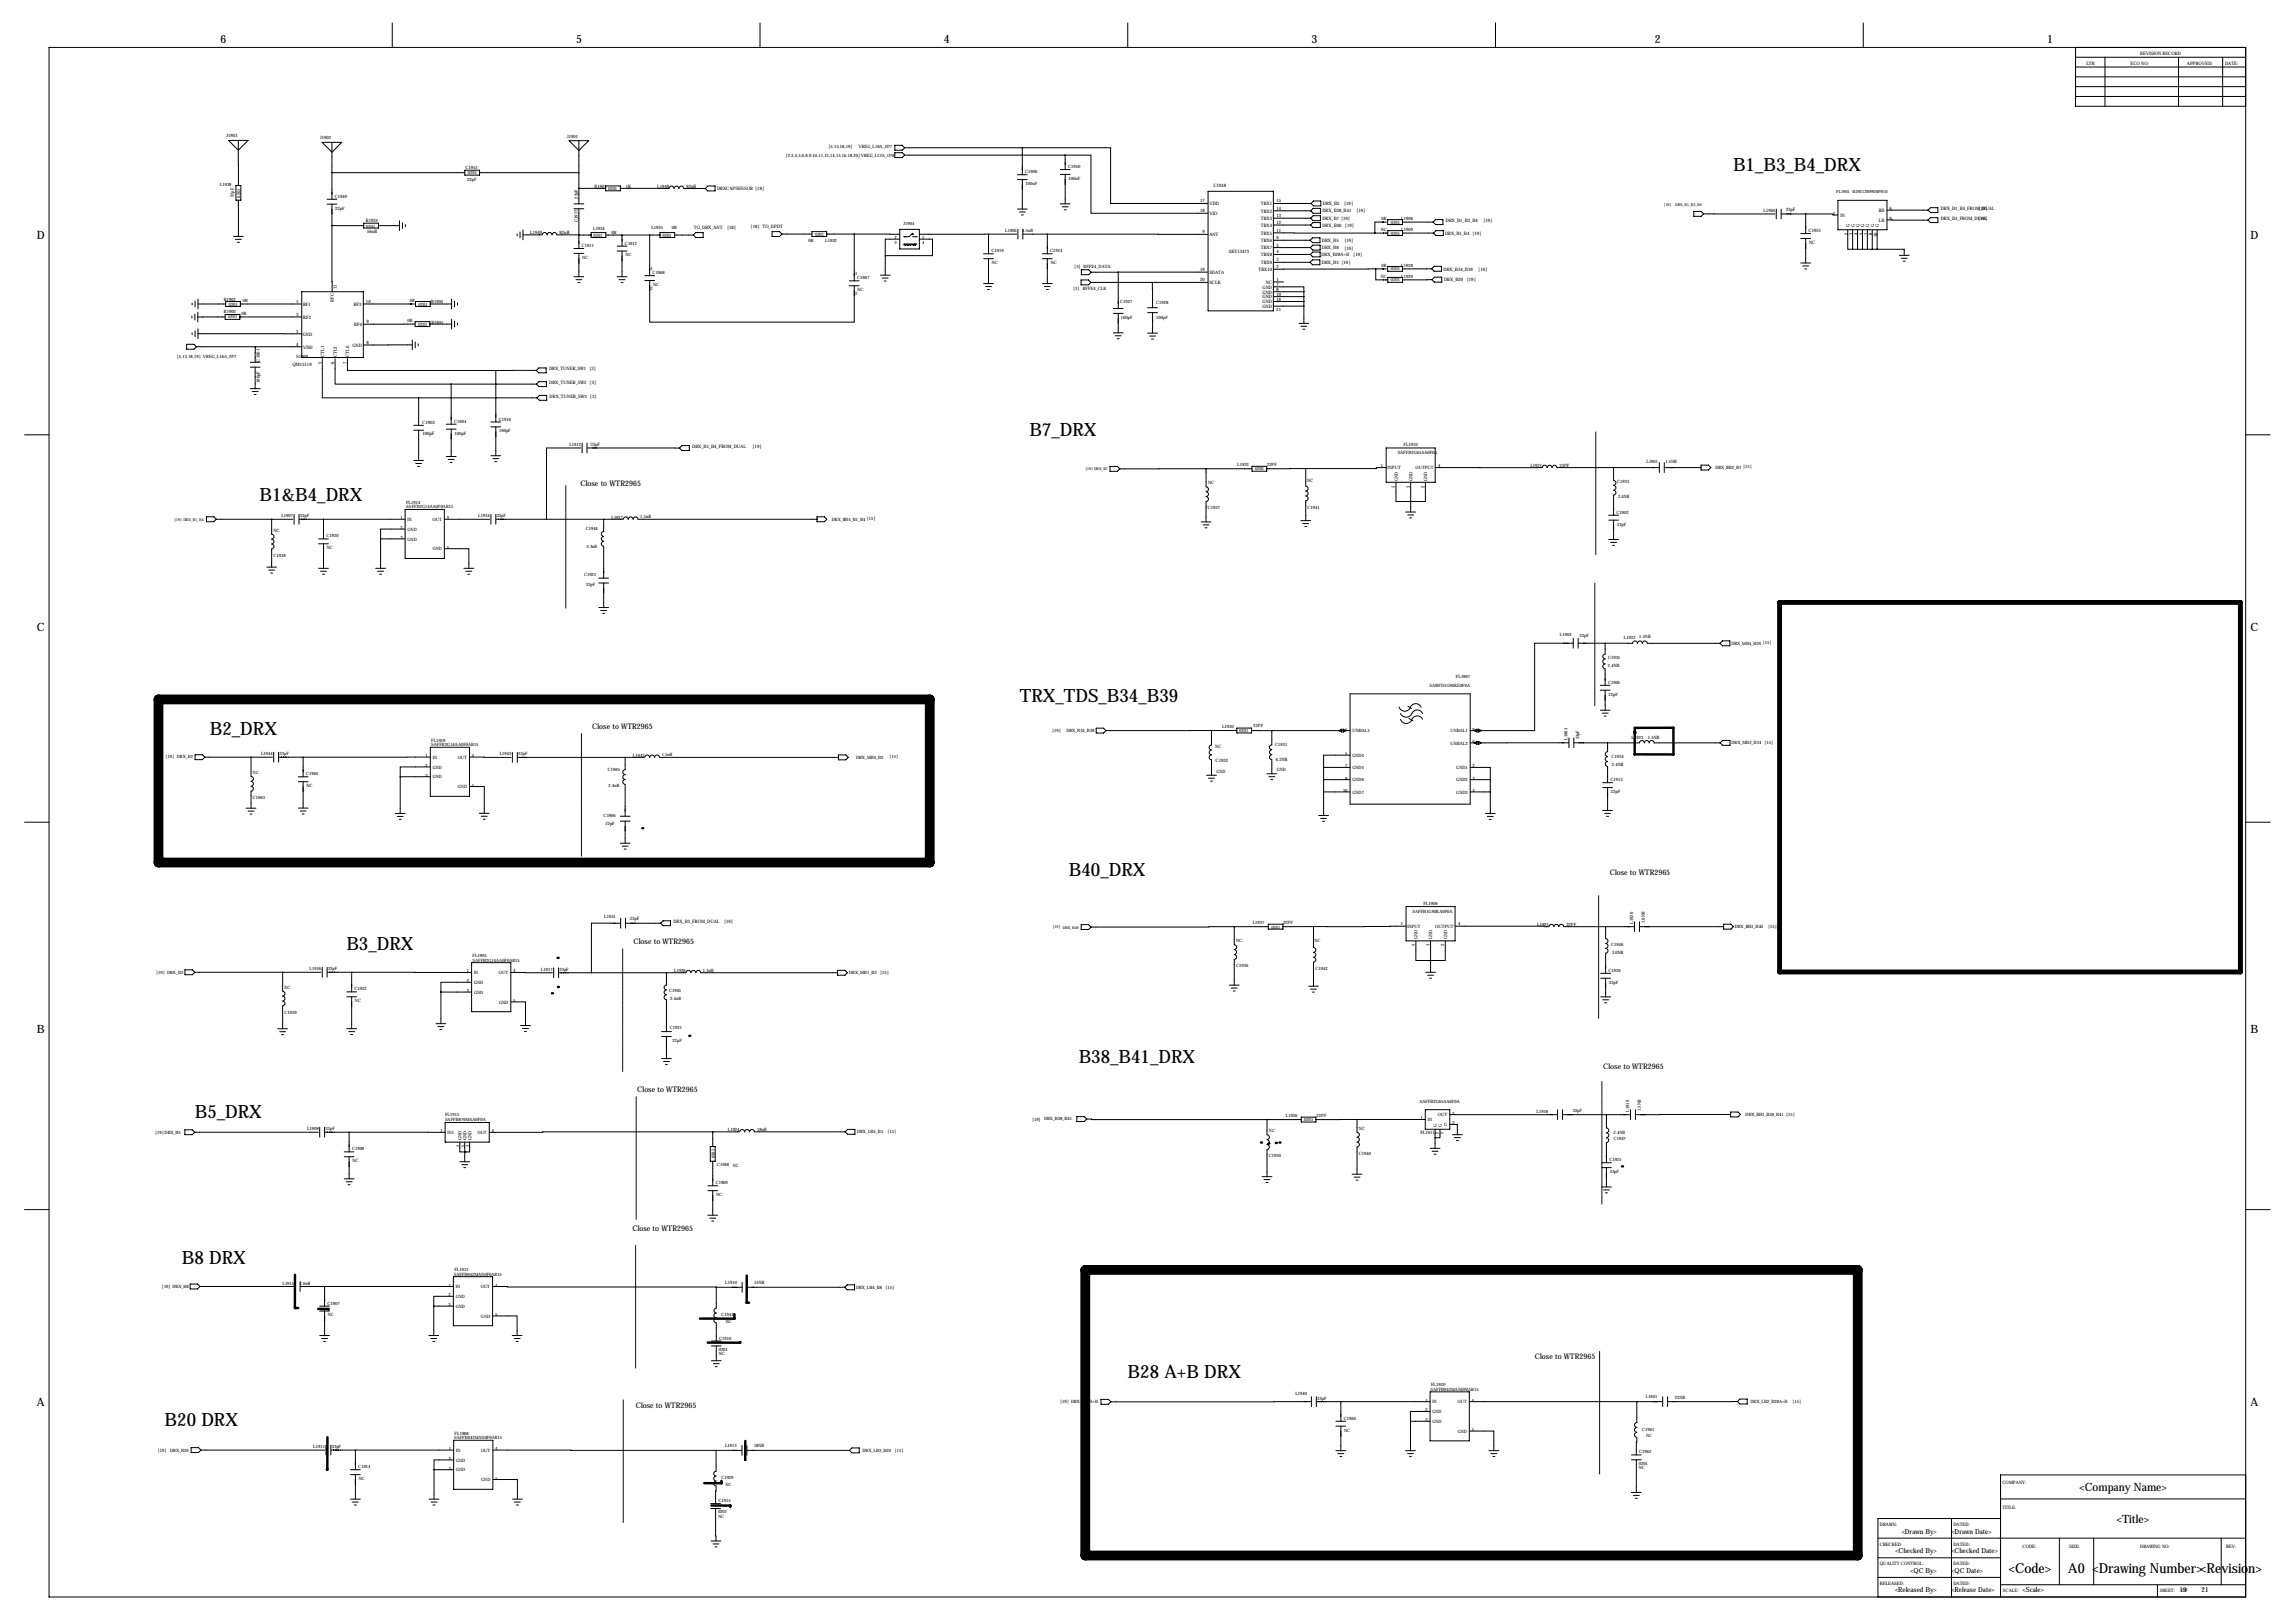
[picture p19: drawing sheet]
<svg xmlns="http://www.w3.org/2000/svg" width="1189mm" height="841mm" viewBox="0 0 1189 841" stroke-linecap="round" stroke-linejoin="round" font-family="sans-serif">
<defs><g id="words">
<g font-size="9.5">
<text x="898" y="89">B1_B3_B4_DRX</text>
<text x="533" y="226">B7_DRX</text>
<text x="134" y="259">B1&amp;B4_DRX</text>
<text x="528" y="364">TRX_TDS_B34_B39</text>
<text x="109" y="381">B2_DRX</text>
<text x="554" y="454">B40_DRX</text>
<text x="179" y="492">B3_DRX</text>
<text x="559" y="551">B38_B41_DRX</text>
<text x="101" y="579">B5_DRX</text>
<text x="94" y="655">B8 DRX</text>
<text x="584" y="714">B28 A+B DRX</text>
<text x="85" y="739">B20 DRX</text>
</g>
<g font-size="7.1">
<text x="1041" y="815">&lt;Code&gt;</text>
<text x="1071" y="815">A0 &lt;Drawing Number&gt;&lt;Revision&gt;</text>
</g>
<g font-size="5.9">
<text x="114" y="22">6</text>
<text x="298" y="22">5</text>
<text x="489" y="22">4</text>
<text x="679" y="22">3</text>
<text x="857" y="22">2</text>
<text x="1060" y="22">1</text>
<text x="19" y="124">D</text>
<text x="1166" y="124">D</text>
<text x="19" y="327">C</text>
<text x="1166" y="327">C</text>
<text x="19" y="535">B</text>
<text x="1166" y="535">B</text>
<text x="19" y="728">A</text>
<text x="1166" y="728">A</text>
<text x="1077" y="772">&lt;Company Name&gt;</text>
<text x="1097" y="789">&lt;Title&gt;</text>
</g>
<g font-size="4">
<text x="301" y="252">Close to WTR2965</text>
<text x="307" y="377">Close to WTR2965</text>
<text x="834" y="453">Close to WTR2965</text>
<text x="328" y="489">Close to WTR2965</text>
<text x="831" y="554">Close to WTR2965</text>
<text x="330" y="566">Close to WTR2965</text>
<text x="328" y="638">Close to WTR2965</text>
<text x="795" y="704">Close to WTR2965</text>
<text x="329" y="729">Close to WTR2965</text>
</g>
<g font-size="3.6">
<text x="985" y="794">&lt;Drawn By&gt;</text>
<text x="1011" y="794">&lt;Drawn Date&gt;</text>
<text x="982" y="804">&lt;Checked By&gt;</text>
<text x="1011" y="804">&lt;Checked Date&gt;</text>
<text x="990" y="815">&lt;QC By&gt;</text>
<text x="1011" y="815">&lt;QC Date&gt;</text>
<text x="982" y="825">&lt;Released By&gt;</text>
<text x="1011" y="825">&lt;Release Date&gt;</text>
<text x="1048" y="825">&lt;Scale&gt;</text>
<text x="1129" y="825">19</text>
<text x="1140" y="825">21</text>
</g>
<g font-size="2.4">
<text x="1109" y="28">REVISION RECORD</text>
<text x="1081" y="33">LTR</text>
<text x="1104" y="33">ECO NO:</text>
<text x="1133" y="33">APPROVED:</text>
<text x="1153" y="33">DATE:</text>
<text x="308" y="97">R1901</text>
<text x="324" y="97">1K</text>
<text x="340" y="97">L1948</text>
<text x="356" y="97">82nH</text>
<text x="371" y="99">DRXCAPSENSOR [18]</text>
<text x="629" y="97">U1918</text>
<text x="299" y="103" transform="rotate(-90 299 103)">22pF</text>
<text x="622" y="105">17</text>
<text x="626" y="106">VDD</text>
<text x="653" y="106">TRX1</text>
<text x="661" y="105">15</text>
<text x="685" y="106">DRX_B2</text>
<text x="696" y="106">[19]</text>
<text x="622" y="110">18</text>
<text x="626" y="111">VIO</text>
<text x="653" y="110">TRX2</text>
<text x="653" y="114">TRX3</text>
<text x="661" y="109">14</text>
<text x="661" y="113">13</text>
<text x="685" y="110">DRX_B38_B41</text>
<text x="685" y="114">DRX_B7 [19]</text>
<text x="703" y="110">[19]</text>
<text x="925" y="109">33pF</text>
<text x="950" y="111">1</text>
<text x="953" y="112">IN</text>
<text x="973" y="110">HB</text>
<text x="979" y="109">6</text>
<text x="979" y="114">9</text>
<text x="1005" y="109">DRX_B1_B4_FROM_DUAL</text>
<text x="1025" y="109">[19]</text>
<text x="190" y="115">R1931</text>
<text x="299" y="115" transform="rotate(-90 299 115)">C1977</text>
<text x="359" y="119">TO_DRX_ANT</text>
<text x="377" y="119">[18]</text>
<text x="389" y="118">[18] TO_DPDT</text>
<text x="653" y="117">TRX4</text>
<text x="661" y="116">12</text>
<text x="685" y="118">DRX_B40 [19]</text>
<text x="749" y="115">DRX_B1_B3_B4</text>
<text x="768" y="115">[19]</text>
<text x="958" y="118" transform="rotate(-90 958 118)">G</text>
<text x="961" y="118" transform="rotate(-90 961 118)">G</text>
<text x="963" y="118" transform="rotate(-90 963 118)">G</text>
<text x="966" y="118" transform="rotate(-90 966 118)">G</text>
<text x="968" y="118" transform="rotate(-90 968 118)">G</text>
<text x="971" y="118" transform="rotate(-90 971 118)">G</text>
<text x="973" y="115">LB</text>
<text x="973" y="118" transform="rotate(-90 973 118)">G</text>
<text x="1005" y="114">DRX_B3_FROM_DUAL</text>
<text x="1025" y="114">[19]</text>
<text x="190" y="121">56nH</text>
<text x="275" y="121">L1949</text>
<text x="290" y="121">82nH</text>
<text x="623" y="121">9</text>
<text x="626" y="122">ANT</text>
<text x="653" y="122">TRX5</text>
<text x="653" y="125">TRX6</text>
<text x="661" y="120">11</text>
<text x="661" y="124">6</text>
<text x="685" y="125">DRX_B5</text>
<text x="696" y="125">[19]</text>
<text x="749" y="122">DRX_B1_B4 [19]</text>
<text x="937" y="120">C1951</text>
<text x="957" y="121" transform="rotate(-90 957 121)">2</text>
<text x="960" y="121" transform="rotate(-90 960 121)">3</text>
<text x="962" y="121" transform="rotate(-90 962 121)">4</text>
<text x="965" y="121" transform="rotate(-90 965 121)">5</text>
<text x="967" y="121" transform="rotate(-90 967 121)">7</text>
<text x="970" y="121" transform="rotate(-90 970 121)">8</text>
<text x="972" y="123" transform="rotate(-90 972 123)">10</text>
<text x="637" y="131">SKY13473</text>
<text x="653" y="129">TRX7</text>
<text x="661" y="131">4</text>
<text x="661" y="128">5</text>
<text x="685" y="129">DRX_B8</text>
<text x="696" y="129">[19]</text>
<text x="937" y="126">NC</text>
<text x="653" y="133">TRX8</text>
<text x="653" y="137">TRX9</text>
<text x="661" y="135">3</text>
<text x="685" y="133">DRX_B28A+B</text>
<text x="685" y="137">DRX_B3 [19]</text>
<text x="701" y="133">[19]</text>
<text x="337" y="140">1</text>
<text x="443" y="143">1</text>
<text x="622" y="140">19</text>
<text x="626" y="142">SDATA</text>
<text x="652" y="140">TRX10</text>
<text x="661" y="139">2</text>
<text x="748" y="140">DRX_B34_B39</text>
<text x="766" y="140">[19]</text>
<text x="174" y="150" transform="rotate(-90 174 150)">11</text>
<text x="622" y="146">20</text>
<text x="626" y="147">SCLK</text>
<text x="654" y="150">GND</text>
<text x="656" y="147">NC</text>
<text x="661" y="146">1</text>
<text x="661" y="148">7</text>
<text x="748" y="146">DRX_B20 [19]</text>
<text x="337" y="150">2</text>
<text x="443" y="153">2</text>
<text x="654" y="155">GND</text>
<text x="654" y="152">GND</text>
<text x="661" y="153">10</text>
<text x="661" y="151">8</text>
<text x="661" y="156">16</text>
<text x="153" y="157">1</text>
<text x="157" y="158">RF1</text>
<text x="173" y="156" transform="rotate(-90 173 156)">RFC</text>
<text x="183" y="158">RF3</text>
<text x="190" y="157">10</text>
<text x="654" y="160">GND</text>
<text x="654" y="157">GND</text>
<text x="661" y="161">21</text>
<text x="154" y="164">2</text>
<text x="157" y="165">RF2</text>
<text x="190" y="167">9</text>
<text x="153" y="172">3</text>
<text x="157" y="174">GND</text>
<text x="184" y="169">RF4</text>
<text x="153" y="179">4</text>
<text x="183" y="180">GND</text>
<text x="190" y="178">8</text>
<text x="153" y="185">S1909</text>
<text x="157" y="181">VDD</text>
<text x="168" y="185" transform="rotate(-90 168 185)">CTL1</text>
<text x="175" y="185" transform="rotate(-90 175 185)">CTL2</text>
<text x="181" y="185" transform="rotate(-90 181 185)">CTL0</text>
<text x="135" y="187" transform="rotate(-90 135 187)">C1901</text>
<text x="152" y="190">QM13119</text>
<text x="166" y="188" transform="rotate(-90 166 188)">5</text>
<text x="173" y="189" transform="rotate(-90 173 189)">6</text>
<text x="179" y="188" transform="rotate(-90 179 188)">7</text>
<text x="284" y="192">DRX_TUNER_SW1 [3]</text>
<text x="135" y="198" transform="rotate(-90 135 198)">100pF</text>
<text x="285" y="199">DRX_TUNER_SW2 [3]</text>
<text x="285" y="206">DRX_TUNER_SW3 [3]</text>
<text x="219" y="219">C1903</text>
<text x="219" y="226">100pF</text>
<text x="306" y="231">33pF</text>
<text x="359" y="232">DRX_B1_B4_FROM_DUAL</text>
<text x="390" y="232">[19]</text>
<text x="630" y="388">NC</text>
<text x="630" y="395">C1932</text>
<text x="326" y="476">33pF</text>
<text x="349" y="478">DRX_B3_FROM_DUAL</text>
<text x="375" y="478">[19]</text>
<text x="1037" y="769">COMPANY:</text>
<text x="1037" y="781">TITLE:</text>
<text x="974" y="790">DRAWN:</text>
<text x="1012" y="790">DATED:</text>
<text x="974" y="801">CHECKED:</text>
<text x="1012" y="801">DATED:</text>
<text x="1048" y="802">CODE:</text>
<text x="1072" y="802">SIZE:</text>
<text x="1109" y="802">DRAWING NO:</text>
<text x="1153" y="802">REV:</text>
<text x="974" y="811">QUALITY CONTROL:</text>
<text x="1012" y="811">DATED:</text>
<text x="974" y="821">RELEASED:</text>
<text x="1012" y="821">DATED:</text>
<text x="1038" y="825">SCALE:</text>
<text x="1119" y="825">SHEET:</text>
<text x="1130" y="825">OF</text>
</g>
<g font-size="2.3">
<text x="117" y="71">J1903</text>
<text x="294" y="71">J1901</text>
<text x="166" y="72">J1902</text>
<text x="429" y="77">[5,13,18,19]</text>
<text x="445" y="76">VREG_L16A_2P7</text>
<text x="407" y="81">[2,3,4,5,6,8,9,10,11,13,14,15,16,18,20]VREG_L13A_1P8</text>
<text x="241" y="87">C1952</text>
<text x="531" y="90">C1906</text>
<text x="553" y="87">C1950</text>
<text x="242" y="94">22pF</text>
<text x="242" y="90">0201</text>
<text x="531" y="96">100nF</text>
<text x="554" y="93">100nF</text>
<text x="114" y="96">L1938</text>
<text x="315" y="99">0201</text>
<text x="121" y="102" transform="rotate(-90 121 102)">22pF</text>
<text x="125" y="102" transform="rotate(-90 125 102)">0201</text>
<text x="173" y="102">C1949</text>
<text x="174" y="109">22pF</text>
<text x="914" y="110">L1904</text>
<text x="190" y="118">0201</text>
<text x="307" y="119">L1934</text>
<text x="337" y="119">L1935</text>
<text x="348" y="118">0R</text>
<text x="468" y="117">J1904</text>
<text x="715" y="120">NC</text>
<text x="716" y="114">0R</text>
<text x="720" y="116">0201</text>
<text x="726" y="114">L1906</text>
<text x="726" y="120">L1909</text>
<text x="307" y="123">0201</text>
<text x="317" y="121">0R</text>
<text x="343" y="123">0201</text>
<text x="419" y="125">0R</text>
<text x="422" y="122">0201</text>
<text x="427" y="125">L1932</text>
<text x="463" y="124">2</text>
<text x="478" y="124">1</text>
<text x="521" y="120">L1905</text>
<text x="530" y="120">1.5nH</text>
<text x="721" y="122">0201</text>
<text x="301" y="128">C1911</text>
<text x="324" y="127">C1912</text>
<text x="463" y="126">3</text>
<text x="478" y="126">4</text>
<text x="514" y="131">C1919</text>
<text x="544" y="131">C1924</text>
<text x="302" y="134">NC</text>
<text x="324" y="133">NC</text>
<text x="514" y="137">NC</text>
<text x="544" y="137">NC</text>
<text x="338" y="142">C1968</text>
<text x="557" y="139">[3] RFFE4_DATA</text>
<text x="716" y="138">0R</text>
<text x="720" y="140">0201</text>
<text x="726" y="138">L1928</text>
<text x="338" y="148">NC</text>
<text x="444" y="145">C1967</text>
<text x="715" y="144">NC</text>
<text x="721" y="146">0201</text>
<text x="726" y="144">L1929</text>
<text x="116" y="156">R1902</text>
<text x="444" y="151">NC</text>
<text x="556" y="150">[3]</text>
<text x="561" y="150">RFFE4_CLK</text>
<text x="118" y="158">0201</text>
<text x="126" y="156">0R</text>
<text x="212" y="156">0R</text>
<text x="217" y="158">0201</text>
<text x="223" y="157">R1904</text>
<text x="580" y="157">C1927</text>
<text x="599" y="157">C1928</text>
<text x="116" y="162">R1903</text>
<text x="118" y="165">0201</text>
<text x="125" y="163">0R</text>
<text x="211" y="167">0R</text>
<text x="224" y="168">R1905</text>
<text x="581" y="165">100pF</text>
<text x="599" y="165">100pF</text>
<text x="217" y="169">0201</text>
<text x="92" y="185">[5,13,18,19] VREG_L16A_2P7</text>
<text x="235" y="219">C1904</text>
<text x="258" y="218">C1916</text>
<text x="235" y="225">100pF</text>
<text x="259" y="224">100pF</text>
<text x="295" y="231">L1912</text>
<text x="727" y="231">FL1910</text>
<text x="724" y="235">SAFFB2G65AA0F0A</text>
<text x="853" y="240">L1901</text>
<text x="863" y="240">1.5NH</text>
<text x="641" y="241">L1933</text>
<text x="650" y="244">0201</text>
<text x="656" y="242">22PF</text>
<text x="715" y="242">1</text>
<text x="719" y="243">INPUT</text>
<text x="733" y="243">OUTPUT</text>
<text x="745" y="242">4</text>
<text x="793" y="242">L1921</text>
<text x="808" y="242">33PF</text>
<text x="889" y="243">DRX_HB2_B7 [15]</text>
<text x="626" y="251">NC</text>
<text x="677" y="249">NC</text>
<text x="724" y="249" transform="rotate(-90 724 249)">GND</text>
<text x="732" y="249" transform="rotate(-90 732 249)">GND</text>
<text x="739" y="249" transform="rotate(-90 739 249)">GND</text>
<text x="838" y="250">C1933</text>
<text x="723" y="253" transform="rotate(-90 723 253)">5</text>
<text x="730" y="253" transform="rotate(-90 730 253)">3</text>
<text x="738" y="253" transform="rotate(-90 738 253)">2</text>
<text x="210" y="261">FL1914</text>
<text x="210" y="263">SAFFB2G14AA0F0AR15</text>
<text x="626" y="264">C1937</text>
<text x="677" y="264">C1941</text>
<text x="838" y="258">2.4NH</text>
<text x="146" y="268">L1907</text>
<text x="155" y="268">33pF</text>
<text x="207" y="269">1</text>
<text x="211" y="270">IN</text>
<text x="224" y="270">OUT</text>
<text x="231" y="269">4</text>
<text x="248" y="268">L1914</text>
<text x="257" y="268">33pF</text>
<text x="317" y="269">L1927</text>
<text x="332" y="268">1.5nH</text>
<text x="431" y="270">DRX_HB4_B1_B4 [15]</text>
<text x="837" y="266">C1902</text>
<text x="142" y="275">NC</text>
<text x="207" y="274">2</text>
<text x="211" y="275">GND</text>
<text x="303" y="275">C1944</text>
<text x="838" y="272">33pF</text>
<text x="169" y="278">C1920</text>
<text x="207" y="279">3</text>
<text x="211" y="280">GND</text>
<text x="169" y="284">NC</text>
<text x="224" y="285">GND</text>
<text x="231" y="284">5</text>
<text x="304" y="284">3.3nH</text>
<text x="142" y="288">C1938</text>
<text x="303" y="298">C1923</text>
<text x="303" y="303">33pF</text>
<text x="808" y="330">L1902</text>
<text x="818" y="330">33pF</text>
<text x="841" y="331">L1922</text>
<text x="849" y="331">1.5NH</text>
<text x="897" y="334">DRX_MB4_B39 [15]</text>
<text x="833" y="342">C1935</text>
<text x="833" y="345">2.4NH</text>
<text x="754" y="351">FL1907</text>
<text x="741" y="356">SAWFD1G90KE0F0A</text>
<text x="833" y="354">C1905</text>
<text x="833" y="360">22pF</text>
<text x="633" y="377">L1930</text>
<text x="649" y="377">33PF</text>
<text x="545" y="379">[19]</text>
<text x="552" y="379">DRX_B34_B39</text>
<text x="642" y="379">0201</text>
<text x="697" y="378">1</text>
<text x="701" y="379">UNBAL3</text>
<text x="751" y="379">UNBAL1</text>
<text x="763" y="378">9</text>
<text x="812" y="383" transform="rotate(-90 812 383)">L1903</text>
<text x="818" y="383" transform="rotate(-90 818 383)">33pF</text>
<text x="845" y="383">L1923</text>
<text x="854" y="383">1.5NH</text>
<text x="223" y="384">FL1919</text>
<text x="223" y="387">SAFFB2G14AA0F0AR15</text>
<text x="661" y="387">C1931</text>
<text x="751" y="386">UNBAL2</text>
<text x="763" y="385">6</text>
<text x="897" y="386">DRX_MB2_B34 [15]</text>
<text x="86" y="393">[19] DRX_B2</text>
<text x="135" y="391">L1944</text>
<text x="145" y="391">33pF</text>
<text x="220" y="392">1</text>
<text x="224" y="393">IN</text>
<text x="237" y="393">OUT</text>
<text x="245" y="392">4</text>
<text x="259" y="391">L1943</text>
<text x="268" y="391">33pF</text>
<text x="328" y="392">L1942</text>
<text x="343" y="392">1.5nH</text>
<text x="443" y="393">DRX_MB3_B2</text>
<text x="461" y="393">[15]</text>
<text x="661" y="394">6.2NH</text>
<text x="697" y="391">5</text>
<text x="701" y="392">GND4</text>
<text x="835" y="393">C1934</text>
<text x="131" y="401">NC</text>
<text x="159" y="402">C1964</text>
<text x="220" y="397">2</text>
<text x="224" y="398">GND</text>
<text x="315" y="399">C1965</text>
<text x="630" y="400">GND</text>
<text x="661" y="400">GND</text>
<text x="697" y="397">7</text>
<text x="701" y="398">GND5</text>
<text x="754" y="398">GND1</text>
<text x="763" y="397">2</text>
<text x="835" y="397">2.4NH</text>
<text x="159" y="408">NC</text>
<text x="220" y="402">3</text>
<text x="224" y="403">GND</text>
<text x="245" y="407">5</text>
<text x="315" y="408">2.4nH</text>
<text x="697" y="404">8</text>
<text x="701" y="405">GND6</text>
<text x="754" y="405">GND2</text>
<text x="763" y="404">3</text>
<text x="834" y="405">C1913</text>
<text x="131" y="414">C1963</text>
<text x="237" y="408">GND</text>
<text x="696" y="410">10</text>
<text x="701" y="411">GND7</text>
<text x="754" y="411">GND3</text>
<text x="763" y="410">4</text>
<text x="834" y="411">22pF</text>
<text x="313" y="423">C1966</text>
<text x="314" y="427">22pF</text>
<text x="732" y="473">SAFFB1G90KA0F0A</text>
<text x="737" y="469">FL1906</text>
<text x="313" y="475">L1931</text>
<text x="649" y="478">L1937</text>
<text x="665" y="478">22PF</text>
<text x="726" y="479">1</text>
<text x="755" y="479">4</text>
<text x="796" y="480">L1925</text>
<text x="811" y="480">22PF</text>
<text x="846" y="478" transform="rotate(-90 846 478)">L1920</text>
<text x="852" y="478" transform="rotate(-90 852 478)">1.0NH</text>
<text x="659" y="481">0201</text>
<text x="729" y="481">INPUT</text>
<text x="744" y="481">OUTPUT</text>
<text x="899" y="481">DRX_HB3_B40</text>
<text x="916" y="481">[15]</text>
<text x="640" y="488">NC</text>
<text x="681" y="488">NC</text>
<text x="733" y="490" transform="rotate(-90 733 490)">5</text>
<text x="734" y="487" transform="rotate(-90 734 487)">GND</text>
<text x="741" y="490" transform="rotate(-90 741 490)">3</text>
<text x="742" y="487" transform="rotate(-90 742 487)">GND</text>
<text x="748" y="490" transform="rotate(-90 748 490)">2</text>
<text x="750" y="487" transform="rotate(-90 750 487)">GND</text>
<text x="835" y="490">C1946</text>
<text x="245" y="496">FL1905</text>
<text x="835" y="494">3.0NH</text>
<text x="160" y="503">L1916</text>
<text x="170" y="503">33pF</text>
<text x="242" y="504">1</text>
<text x="245" y="498">SAFFB2G14AA0F0AR15</text>
<text x="266" y="504">4</text>
<text x="280" y="503">L1917</text>
<text x="290" y="503">33pF</text>
<text x="349" y="504">L1926</text>
<text x="364" y="503">1.5nH</text>
<text x="640" y="501">C1936</text>
<text x="681" y="503">C1942</text>
<text x="833" y="503">C1926</text>
<text x="81" y="505">[19] DRX_B3</text>
<text x="242" y="509">2</text>
<text x="246" y="505">IN</text>
<text x="246" y="510">GND</text>
<text x="258" y="505">OUT</text>
<text x="440" y="505">DRX_MB1_B3 [15]</text>
<text x="833" y="510">33pF</text>
<text x="147" y="512">NC</text>
<text x="184" y="513">C1922</text>
<text x="242" y="514">3</text>
<text x="246" y="515">GND</text>
<text x="347" y="514">C1945</text>
<text x="184" y="519">NC</text>
<text x="259" y="520">GND</text>
<text x="266" y="519">5</text>
<text x="347" y="518">2.4nH</text>
<text x="147" y="525">C1939</text>
<text x="347" y="533">C1921</text>
<text x="348" y="540">22pF</text>
<text x="736" y="571">SAFFB2G65AA0F0A</text>
<text x="815" y="576">33pF</text>
<text x="844" y="576" transform="rotate(-90 844 576)">L1919</text>
<text x="850" y="576" transform="rotate(-90 850 576)">1.5NH</text>
<text x="231" y="578">FL1915</text>
<text x="231" y="581">SAFFB876MAA0F0A</text>
<text x="535" y="580">[19]</text>
<text x="541" y="580">DRX_B38_B41</text>
<text x="666" y="578">L1936</text>
<text x="676" y="581">0201</text>
<text x="682" y="579">22PF</text>
<text x="736" y="580">1</text>
<text x="740" y="581">IN</text>
<text x="745" y="578">OUT</text>
<text x="752" y="577">4</text>
<text x="796" y="576">L1918</text>
<text x="904" y="578">DRX_HB1_B38_B41 [15]</text>
<text x="80" y="588">[19] DRX_B5</text>
<text x="159" y="585">L1908</text>
<text x="169" y="585">33pF</text>
<text x="228" y="587">1</text>
<text x="232" y="587">IN1</text>
<text x="247" y="587">OUT</text>
<text x="255" y="587">4</text>
<text x="377" y="586">L1924</text>
<text x="392" y="586">18nH</text>
<text x="444" y="587">DRX_LB5_B5</text>
<text x="460" y="587">[15]</text>
<text x="657" y="586">NC</text>
<text x="704" y="585">NC</text>
<text x="736" y="588">FL1911</text>
<text x="744" y="584" transform="rotate(-90 744 584)">G</text>
<text x="745" y="587" transform="rotate(-90 745 587)">2</text>
<text x="747" y="584" transform="rotate(-90 747 584)">G</text>
<text x="748" y="587" transform="rotate(-90 748 587)">5</text>
<text x="748" y="583">G</text>
<text x="752" y="582">3</text>
<text x="836" y="587">2.4NH</text>
<text x="239" y="590" transform="rotate(-90 239 590)">GND</text>
<text x="242" y="590" transform="rotate(-90 242 590)">GND</text>
<text x="244" y="590" transform="rotate(-90 244 590)">GND</text>
<text x="836" y="590">C1947</text>
<text x="182" y="596">C1908</text>
<text x="238" y="594" transform="rotate(-90 238 594)">2</text>
<text x="241" y="594" transform="rotate(-90 241 594)">5</text>
<text x="243" y="594" transform="rotate(-90 243 594)">3</text>
<text x="370" y="600" transform="rotate(-90 370 600)">0201</text>
<text x="657" y="599">C1930</text>
<text x="704" y="598">C1940</text>
<text x="183" y="602">NC</text>
<text x="371" y="604">C1948 NC</text>
<text x="834" y="602">C1925</text>
<text x="834" y="608">33pF</text>
<text x="371" y="613">C1909</text>
<text x="371" y="620">NC</text>
<text x="235" y="659">FL1913</text>
<text x="146" y="665">L1915</text>
<text x="155" y="665">1.0nH</text>
<text x="235" y="661">SAFFB942MAN0F0AR15</text>
<text x="376" y="665">L1910</text>
<text x="391" y="665">15NH</text>
<text x="84" y="667">[19] DRX_B8</text>
<text x="232" y="666">1</text>
<text x="232" y="671">2</text>
<text x="236" y="667">IN</text>
<text x="249" y="667">OUT</text>
<text x="256" y="666">4</text>
<text x="443" y="668">DRX_LB4_B8 [15]</text>
<text x="170" y="676">C1907</text>
<text x="232" y="677">3</text>
<text x="236" y="672">GND</text>
<text x="236" y="677">GND</text>
<text x="170" y="682">NC</text>
<text x="249" y="683">GND</text>
<text x="256" y="682">5</text>
<text x="374" y="682">C1943</text>
<text x="376" y="685">NC</text>
<text x="373" y="694">C1910</text>
<text x="372" y="700">0201</text>
<text x="372" y="702">NC</text>
<text x="741" y="718">FL1920</text>
<text x="671" y="723">L1940</text>
<text x="682" y="725">33pF</text>
<text x="741" y="720">SAFFB942MAN0F0AR15</text>
<text x="853" y="724">L1941</text>
<text x="868" y="724">22NH</text>
<text x="549" y="727">[19] DRX_B28A+B</text>
<text x="738" y="726">1</text>
<text x="738" y="731">2</text>
<text x="742" y="727">IN</text>
<text x="742" y="732">GND</text>
<text x="755" y="727">OUT</text>
<text x="762" y="726">4</text>
<text x="907" y="727">DRX_LB2_B28A+B</text>
<text x="929" y="727">[15]</text>
<text x="696" y="735">C1960</text>
<text x="738" y="736">3</text>
<text x="742" y="737">GND</text>
<text x="236" y="743">FL1908</text>
<text x="696" y="742">NC</text>
<text x="755" y="742">GND</text>
<text x="762" y="741">5</text>
<text x="851" y="741">C1961</text>
<text x="235" y="746">SAFFB942MAN0F0AR15</text>
<text x="376" y="750">L1913</text>
<text x="391" y="750">18NH</text>
<text x="853" y="744">NC</text>
<text x="82" y="752">[19]</text>
<text x="88" y="752">DRX_B20</text>
<text x="162" y="750">L1911</text>
<text x="172" y="750">33pF</text>
<text x="233" y="751">1</text>
<text x="236" y="752">IN</text>
<text x="249" y="752">OUT</text>
<text x="257" y="751">4</text>
<text x="447" y="752">DRX_LB3_B20</text>
<text x="464" y="752">[15]</text>
<text x="849" y="753">C1962</text>
<text x="186" y="761">C1914</text>
<text x="233" y="756">2</text>
<text x="233" y="761">3</text>
<text x="236" y="757">GND</text>
<text x="849" y="759">0201</text>
<text x="849" y="761">NC</text>
<text x="186" y="767">NC</text>
<text x="236" y="762">GND</text>
<text x="249" y="767">GND</text>
<text x="257" y="766">5</text>
<text x="374" y="766">C1929</text>
<text x="376" y="770">NC</text>
<text x="372" y="778">C1915</text>
<text x="372" y="784">0201</text>
<text x="372" y="786">NC</text>
</g>
<text font-size="2.2" x="951" y="100">FL1901 B39212B9926P810</text>
<g font-size="2">
<text x="862" y="107">[19]</text>
<text x="868" y="107">DRX_B1_B3_B4</text>
<text x="562" y="244">[19] DRX_B7</text>
<text x="90" y="270">[19] DRX_B1_B4</text>
<text x="545" y="481">[19]</text>
<text x="551" y="481">DRX_B40</text>
</g>
<g font-size=".4">
<text x="676" y="267">GND</text>
<text x="680" y="508">GND</text>
</g>
</g></defs>
<g fill="none" stroke="#000" stroke-width=".52">
<path d="M203 12v13M394 12v13M584 12v13M775 12v13M965 12v13M25 25h1138v802h-1138zM1075 25v30h88M1075 40h88M1075 30h88M1075 35h88M1090 30v25M1129 30v25"/>
<path d="M1151 30v25M1075 45h88M1075 50h88M118 73h11l-6 5zM123 73v23M167 74h10l-5 5zM172 74v29M295 73h10l-5 5zM300 73v33M464 75h3l2 2-2 1h-3zM464 79h3l2 1-2 2h-3zM469 77h61"/>
<path d="M530 77h45v28h51M530 77v14M122 96h3v8h-3zM172 89h69M241 88h7v3h-7zM248 89h52M300 98h14M314 96h7v3h-7zM321 98h26a1.3 1.3 0 0 1 1-2 1.3 1.3 0 0 1 1 2 1.3 1.3 0 0 1 1-2 1.4 1.4 0 0 1 2 2 1.3 1.3 0 0 1 1-2 1.3 1.3 0 0 1 1 2h11M365 98l2-2h3v3h-3zM469 80h83M527 91h5"/>
<path d="M527 93h5M530 93v15M549 88h5M549 90h5M552 80h13v30h61M552 80v8M552 90v16M626 99h34v62h-34zM123 104v18M169 103h5M169 106h5M172 117v34"/>
<path d="M172 117h16M172 106v11M188 116h8v2h-8zM196 117h11M207 114v5M208 115v3M210 116v1M271 119v5M297 108h5M297 106h5M300 108v21M400 120h4l1 1-1 2h-4z"/>
<path d="M421 120h7v3h-7zM466 119h10v10h-10zM527 108h5M527 119v5M528 110h3M529 111h1M530 119v5M549 106h5M550 107h3M551 109h1M660 105h19M660 109h19"/>
<path d="M660 117h19M660 113h19M679 109l1-1h4v2h-4zM679 105l1-1h4v3h-4zM680 115h4v3h-4l-1-1zM680 112h4v2h-4l-1-1zM718 115h-6v6M719 114h7v2h-7zM719 119h8v3h-8zM726 115h16M744 114h3v2h-3l-2-1zM877 110h4l1 1-1 1h-4z"/>
<path d="M882 111h38M920 108v5M923 108v5M923 111h12M935 111h15h2M935 111v10M952 104h25v15h-25zM957 119v10h3M960 119v10M962 119v10M965 119v10M967 119v10"/>
<path d="M970 119v10M972 119v10M977 114h22M977 109h22M999 109l1-1h4v2h-4zM1000 113h4v2h-4l-1-1zM121 122h5M122 124h3M123 126h1M268 121v1M269 120v3M271 122h10"/>
<path d="M281 122a1.3 1.3 0 0 1 1-2 1.3 1.3 0 0 1 1 2 1.4 1.4 0 0 1 2-2 1.3 1.3 0 0 1 1 2 1.3 1.3 0 0 1 1-2 1.3 1.3 0 0 1 1 2h12M297 129h5M297 131h5M300 131v12M300 122h6M306 120h8v3h-8zM314 122h28M320 127h5M320 130h5M322 122v5M322 130v13M337 122v21"/>
<path d="M342 120h8v3h-8zM350 122h9M360 120h4v3h-4l-1-1zM405 121h16M428 121h15M443 121h23M443 121v24M459 132v11M466 124h-7v8M468 126h7M469 126l-1 1M469 127h.1"/>
<path d="M469 126v1M470 126l-1 1M471 126l-1 1M471 126v1M472 126l-1 1M473 121h.1M473 123h2M473 126l-1 1M473 121l-1 1M473 121l-2 2h-3M474 126l-1 1M474 126v1"/>
<path d="M475 126l-1 1M476 124h7v8h-24M510 131h5M510 134h5M512 121h15M512 121h-36M512 121v10M512 134v13M530 121h5M535 121h8M540 131h5M540 134h5"/>
<path d="M543 121h83M543 121v10M543 134v13M560 140h4l1 1-1 1h-4zM660 121h52M660 132h19M660 136h19M660 124h19M660 128h19M679 124l1-1h4v3h-4zM679 128l1-1h4v3h-4zM680 135h4v2h-4l-1-1z"/>
<path d="M680 131h4v2h-4l-1-1zM712 121h7M713 139h5M713 139v6h6M713 139h-53M718 121h1M719 138h7v3h-7zM727 121h16M742 139h-16M743 121l1-2h4v3h-4zM743 138h4v2h-4l-1-1zM933 121h5"/>
<path d="M933 124h5M933 136h5M934 138h3M935 139h1M935 124v12M960 129h12M972 129h14v3M984 132h5M985 134h3M986 135h1M100 157v1M101 156v3"/>
<path d="M103 157h14M103 155v5M117 156h8v3h-8zM125 157h31M156 151h32v34h-32zM188 157h27M215 156h8v3h-8zM223 157h11M234 155v5M235 156v3M237 157v1M297 143h5"/>
<path d="M298 145h3M299 146h1M320 143h5M321 145h3M322 146h1M334 145h5M334 143h5M337 145v22h106v-19M440 145h5M440 148h5M456 143h5M457 144h3"/>
<path d="M458 146h1M510 147h5M511 148h3M512 150h1M540 147h5M541 148h3M542 150h1M560 145h4l1 1-1 2h-4zM565 146h61M577 160h5M579 141h-14M579 141v19"/>
<path d="M579 141h47M595 159h5M597 146v13M660 159h15M660 149h15v2M660 151h15M660 154h15M660 146h5M660 156h15M675 151v16M718 145h1M719 144h8v2h-8z"/>
<path d="M742 145h-15M742 145l1-1h4v2h-4zM97 178h3l2 2-2 1h-3zM99 164v1M100 172v1M101 163v3M101 171v3M102 180h54M102 162v5M103 173h53M103 170v5M117 164h-15"/>
<path d="M117 163h7v2h-7zM124 164h4M128 164h28M132 180v8M214 179h-26M214 176v5M215 168h-27M215 167h8v2h-8zM215 177v3M217 178v1M223 168h11M234 165v5"/>
<path d="M235 166v3M237 167v1M577 162h5M577 172h5M578 174h3M579 175h1M579 162v10M595 162h5M595 173h5M596 174h3M597 176h1M597 162v11"/>
<path d="M673 167h5M674 169h3M675 171h1M130 188h5M130 190h5M132 190v11M167 186v20h50M174 186v13h60M180 186v6h77M234 199v21M234 199h44M257 192v27"/>
<path d="M278 192h-21M278 192l1-1h4v2h-4zM278 199l1-1h4v2h-4zM130 201h5M131 203h3M132 204h1M217 206v14M217 206h61M231 220h5M254 219h5M278 206l1-1h4v2h-4zM13 225h12"/>
<path d="M214 220h5M214 223h5M214 239h5M217 223v16M231 222h5M231 236h5M232 238h3M233 240h1M234 222v14M254 221h5M254 236h5M255 238h3"/>
<path d="M256 239h1M257 221v15M301 232h-18v37M302 229v6M304 232h5M304 229v6M307 232h2M309 232h43M352 232l1-1h4v2h-4zM718 232h25v18h-25zM860 240v5M862 240v5"/>
<path d="M1163 225h13M215 240h3M216 242h1M575 242h4l1 1-1 1h-4zM625 243v9a1.3 1.3 0 0 1 1 1 1.3 1.3 0 0 1-1 2 1.3 1.3 0 0 1 1 1 1.3 1.3 0 0 1-1 1 1.3 1.3 0 0 1 1 2 1.3 1.3 0 0 1-1 1v10M625 243h-45M625 243h24M649 242h7v2h-7zM676 243v9a1.3 1.3 0 0 1 2 1 1.3 1.3 0 0 1-2 1 1.4 1.4 0 0 1 2 2 1.3 1.3 0 0 1-2 1 1.3 1.3 0 0 1 2 1 1.3 1.3 0 0 1-2 1v11M676 243h-20M718 242h-5v1h-37M723 250v10h8"/>
<path d="M731 260h.1M731 250v15M738 250v10h-7M743 242h56M799 242a1.3 1.3 0 0 1 1-1 1.3 1.3 0 0 1 1 1 1.3 1.3 0 0 1 2-1 1.3 1.3 0 0 1 1 1 1.3 1.3 0 0 1 1-1 1.3 1.3 0 0 1 2 1h53M836 242v7a1.3 1.3 0 0 1 1 1 1.3 1.3 0 0 1-1 1 1.3 1.3 0 0 1 1 2 1.3 1.3 0 0 1-1 1 1.3 1.3 0 0 1 1 1 1.3 1.3 0 0 1-1 1v11M862 242h19M881 241h4l1 1-1 1h-4zM107 268h4l1 1-1 1h-4zM112 269h40M141 269v8a1.3 1.3 0 0 1 1 1 1.3 1.3 0 0 1-1 1 1.3 1.3 0 0 1 1 1 1.3 1.3 0 0 1-1 2 1.3 1.3 0 0 1 1 1 1.3 1.3 0 0 1-1 1v10M152 266v6"/>
<path d="M155 269h5M155 266v6M160 269h50M165 279h5M168 269v10M197 279h13M197 279v15M210 274h-13v5M210 264h20v25h-20zM230 269h24M254 266v6M257 269h5"/>
<path d="M257 266v6M262 269h61a1.3 1.3 0 0 1 1-1 1.3 1.3 0 0 1 1 1 1.3 1.3 0 0 1 2-1 1.3 1.3 0 0 1 1 1 1.3 1.3 0 0 1 1-1 1.3 1.3 0 0 1 2 1h92M313 269v6a1.3 1.3 0 0 0-1 2 1.3 1.3 0 0 0 1 1 1.3 1.3 0 0 0-1 1 1.3 1.3 0 0 0 1 1 1.3 1.3 0 0 0-1 2 1.3 1.3 0 0 0 1 1v16M423 268h4l1 1-1 1h-4zM622 270h5M623 272h3M624 273h1M674 270h5M675 271h3M676 273h1M728 265h5M729 267h3"/>
<path d="M730 268h1M833 267h5M833 269h5M833 279h5M836 269v10M138 294h5M139 295h3M140 297h1M165 282h5M165 294h5M166 296h3M167 297h1"/>
<path d="M168 282v12M195 294h5M196 296h3M197 297h1M230 284h13v10M240 294h5M241 296h3M242 297h1M310 299h5M834 281h3M835 282h1M310 302h5"/>
<path d="M310 315h5M311 316h3M312 318h1M313 302v13M815 333h-20v45h-33M815 331v5M818 333h13M818 331v5M831 333h15a1.3 1.3 0 0 1 1-1 1.3 1.3 0 0 1 1 1 1.3 1.3 0 0 1 2-1 1.3 1.3 0 0 1 1 1 1.3 1.3 0 0 1 1-1 1.3 1.3 0 0 1 1 1h38M831 333v6a1.3 1.3 0 0 0-1 1 1.3 1.3 0 0 0 1 1 1.3 1.3 0 0 0-1 2 1.3 1.3 0 0 0 1 1 1.3 1.3 0 0 0-1 1 1.3 1.3 0 0 0 1 1v9M891 333l1-1h4v2h-4zM699 359h63v58h-63z"/>
<path d="M829 355h5M829 358h5M831 358l1 10M568 377h4l1 1-1 2h-4zM628 378v8a1.3 1.3 0 0 0-2 1 1.3 1.3 0 0 0 2 1 1.4 1.4 0 0 0-2 2 1.3 1.3 0 0 0 2 1 1.3 1.3 0 0 0-2 1 1.4 1.4 0 0 0 2 2v8M628 378h-55M628 378h13M641 377h7v3h-7zM648 378h11M659 378v8a1.3 1.3 0 0 0-1 1 1.3 1.3 0 0 0 1 1 1.3 1.3 0 0 0-1 2 1.3 1.3 0 0 0 1 1 1.3 1.3 0 0 0-1 1 1.3 1.3 0 0 0 1 1v8M659 378h40M694 378h1v1z"/>
<path d="M696 378h1l-1 1zM725 366a3 3 0 0 0 3 2 3 3 0 0 0 3-1M725 370a4 4 0 0 0 4 1 4 4 0 0 0 3-2 3 3 0 0 1 5 1M725 373a3 3 0 0 0 3 2 3 3 0 0 0 3-2M729 366l2 1M730 372l2 1M731 366a3 3 0 0 1 2-2 3 3 0 0 1 3 2M731 373a3 3 0 0 1 3-2 3 3 0 0 1 3 2M764 378h1v1zM766 378h1l-1 1zM829 368h5M830 369h3"/>
<path d="M831 371h1M101 391h4l1 1-1 1h-4zM106 392h35M130 392v10a1.3 1.3 0 0 1 1 1 1.3 1.3 0 0 1-1 2 1.3 1.3 0 0 1 1 1 1.3 1.3 0 0 1-1 1 1.3 1.3 0 0 1 1 2 1.3 1.3 0 0 1-1 1v9M142 390v5M144 392h6M144 390v5M149 392h8M157 392v10M223 392h-66M223 397h-16v5M223 387h20v25h-20z"/>
<path d="M243 392h22M265 390v5M268 392h5M268 390v5M273 392h61M324 392v7a1.3 1.3 0 0 0-1 1 1.3 1.3 0 0 0 1 1 1.3 1.3 0 0 0-1 1 1.3 1.3 0 0 0 1 2 1.3 1.3 0 0 0-1 1 1.3 1.3 0 0 0 1 1v17M334 392a1.3 1.3 0 0 1 1-1 1.3 1.3 0 0 1 2 1M337 392a1.3 1.3 0 0 1 1-1 1.3 1.3 0 0 1 1 1M339 392a1.3 1.3 0 0 1 1-1 1.3 1.3 0 0 1 2 1h92M434 391h4l1 1-1 2h-4zM686 397h13M686 397v25"/>
<path d="M699 391h-13v6M762 397h10v7M764 385l1-1v2zM766 384l1 1-1 1zM813 385h-51M813 382v5M815 385h18M815 382v5M833 385h16a1.3 1.3 0 0 1 2-1 1.3 1.3 0 0 1 1 1 1.3 1.3 0 0 1 1-1 1.3 1.3 0 0 1 1 1 1.3 1.3 0 0 1 2-1 1.3 1.3 0 0 1 1 1h34M833 385v4a1.3 1.3 0 0 0-1 2 1.3 1.3 0 0 0 1 1 1.3 1.3 0 0 0-1 1 1.3 1.3 0 0 0 1 1 1.3 1.3 0 0 0-1 2 1.3 1.3 0 0 0 1 1v8M892 384h4v2h-4l-1-1zM128 419h5"/>
<path d="M154 402h6M154 405h6M154 419h6M157 405v14M207 402h16M207 402v19M243 407h8v14M625 402h5M626 403h3M627 405h1M656 401h5M657 402h3"/>
<path d="M658 404h1M686 404h13M686 410h13M762 404h10M762 410h10M772 404v17M830 405h5M830 408h5M830 420h5M833 408v12M13 426h12M129 420h3"/>
<path d="M130 422h1M155 420h4M157 422h1M205 421h5M206 423h3M207 424h1M248 421h5M249 423h3M250 424h1M321 423h5M321 425h5M321 437h5"/>
<path d="M322 438h3M323 440h1M324 425v12M683 422h5M684 424h3M685 425h1M769 421h6M770 423h4M771 424h2M831 421h3M832 423h1M1163 426h13"/>
<path d="M322 478h-16v26M322 476v5M324 478h18M324 476v5M344 477h3v2h-3l-2-1zM560 479h4l1 1-1 1h-4zM639 480v9a1.4 1.4 0 0 1 2 2 1.3 1.3 0 0 1-2 1 1.3 1.3 0 0 1 2 1 1.3 1.3 0 0 1-2 1 1.4 1.4 0 0 1 2 2 1.3 1.3 0 0 1-2 1v13M639 480h-74M639 480h18M657 479h8v2h-8zM680 480v11a1.3 1.3 0 0 1 2 1 1.3 1.3 0 0 1-2 1M680 480h-15"/>
<path d="M728 480h-48M728 470h26v17h-26zM754 480h48a1.3 1.3 0 0 1 2-1 1.3 1.3 0 0 1 1 1 1.3 1.3 0 0 1 1-1 1.3 1.3 0 0 1 2 1 1.3 1.3 0 0 1 1-1 1.3 1.3 0 0 1 1 1h37M832 480v6a1.3 1.3 0 0 1 1 1 1.3 1.3 0 0 1-1 2 1.3 1.3 0 0 1 1 1 1.3 1.3 0 0 1-1 1 1.3 1.3 0 0 1 1 1 1.3 1.3 0 0 1-1 2v10M847 477v6M849 480h44M849 477v6M893 479h4l1 1-1 1h-4zM244 499h21v25h-21zM680 493a1.4 1.4 0 0 1 2 2 1.3 1.3 0 0 1-2 1 1.3 1.3 0 0 1 2 1 1.3 1.3 0 0 1-2 1v13M733 487v11h8M741 498h.1"/>
<path d="M741 487v17M749 487v11h-8M96 502h4l1 2-1 1h-4zM101 504h65M146 504v9a1.4 1.4 0 0 1 2 2 1.3 1.3 0 0 1-2 1 1.3 1.3 0 0 1 2 1 1.3 1.3 0 0 1-2 1 1.4 1.4 0 0 1 2 2 1.3 1.3 0 0 1-2 1v12M167 501v5M169 504h6M169 501v5M175 504h7M180 514h5M180 516h5M182 504h62"/>
<path d="M182 504v10M182 516v17M228 514h16M228 514v16M244 509h-16v5M265 504h21M265 519h7v12M287 501v5M289 504h6M289 501v5M294 504h61a1.3 1.3 0 0 1 2-1 1.3 1.3 0 0 1 1 1 1.3 1.3 0 0 1 1-1 1.3 1.3 0 0 1 1 1 1.3 1.3 0 0 1 2-1 1.3 1.3 0 0 1 1 1h71M345 504v6a1.3 1.3 0 0 0-1 1 1.3 1.3 0 0 0 1 2 1.3 1.3 0 0 0-1 1 1.3 1.3 0 0 0 1 1 1.3 1.3 0 0 0-1 2 1.3 1.3 0 0 0 1 1v16"/>
<path d="M434 503h4l1 1-1 1h-4zM637 510h5M638 512h3M639 513h1M678 511h5M679 512h3M680 514h1M739 504h5M740 505h3M741 507h1M829 516h5M829 504h5"/>
<path d="M829 507h5M830 518h3M831 519h1M832 507v9M144 533h5M145 534h3M146 536h1M180 533h5M181 534h3M182 536h1M226 530h5M227 532h3"/>
<path d="M228 533h1M270 531h5M271 533h3M272 534h1M343 534h5M343 537h5M345 537v11M343 548h5M344 550h3M345 551h1M558 578h4l1 2-1 1h-4zM563 580h93"/>
<path d="M656 580v8a1.3 1.3 0 0 1 2 1 1.3 1.3 0 0 1-2 1 1.4 1.4 0 0 1 2 2 1.3 1.3 0 0 1-2 1 1.3 1.3 0 0 1 2 1 1.3 1.3 0 0 1-2 1v14M656 580h18M674 579h8v2h-8zM703 580v7a1.3 1.3 0 0 1 1 1 1.3 1.3 0 0 1-1 1 1.3 1.3 0 0 1 1 1 1.3 1.3 0 0 1-1 2 1.3 1.3 0 0 1 1 1 1.3 1.3 0 0 1-1 1v14M703 580h-21M703 580h35M738 575h13v10h-13zM751 577h56M807 575v5M809 577h36M809 575v5M832 577v7a1.3 1.3 0 0 1 1 2 1.3 1.3 0 0 1-1 1 1.3 1.3 0 0 1 1 1 1.3 1.3 0 0 1-1 1 1.3 1.3 0 0 1 1 2 1.3 1.3 0 0 1-1 1v10"/>
<path d="M845 575v5M847 575v5M897 577h-50M897 576h3l2 1-2 2h-3zM96 585h4l1 1-1 2h-4zM101 586h64M166 584v5M168 586h5M168 584v5M173 586h8M178 597h5M178 599h5"/>
<path d="M181 586l50 1M181 586v11M181 599v12M231 581h22v11h-22zM238 592v5h3M241 597h.1M241 592v10M243 592v5h-2M368 594h2v8h-2zM369 586h14a1.3 1.3 0 0 1 1-1 1.3 1.3 0 0 1 2 1 1.3 1.3 0 0 1 1-1 1.3 1.3 0 0 1 1 1 1.3 1.3 0 0 1 2-1 1.3 1.3 0 0 1 1 1h47M369 586l-116 1M369 586v8"/>
<path d="M438 586l1-1h4v3h-4zM741 595h5M742 596h3M743 598h1M743 585v10M746 585v4h-3M751 582h4v6M752 588h5M753 589h3M754 591h1M178 611h5M179 612h3"/>
<path d="M180 614h1M238 602h5M239 603h3M240 605h1M367 614h5M367 617h5M369 602v12M369 617v12M654 609h5M655 611h3M656 613h1M700 608h6"/>
<path d="M701 610h3M702 611h1M830 602h5M830 605h5M830 615h5M831 616h3M832 618h1M832 605v10M13 627h12M367 629h5M368 631h3M369 632h1"/>
<path d="M1163 627h13M99 665h3l2 1-2 2h-3zM104 666h48M153 664v5M155 666h6M155 664v5M161 666h74M166 677h5M166 679h5M168 666v11M168 679v13M225 677h10"/>
<path d="M225 677v15M235 671h-10v6M235 661h20v26h-20zM255 666l116 1M371 667v11a1.3 1.3 0 0 0-1 1 1.3 1.3 0 0 0 1 1 1.3 1.3 0 0 0-1 1 1.3 1.3 0 0 0 1 2 1.3 1.3 0 0 0-1 1 1.3 1.3 0 0 0 1 1v10M371 667h13M384 664v5M387 667h51M387 664v5M439 666h4v2h-4l-1-1zM166 692h5M167 693h3"/>
<path d="M168 695h1M222 692h5M223 693h3M224 695h1M255 682h13v10M265 692h5M266 693h3M267 695h1M369 695h5M369 697h5M371 697v8M369 705h5"/>
<path d="M370 706h3M371 708h1M570 725h4l1 1-1 1h-4zM679 726h-104M679 723v6M682 726h5M682 723v6M687 726h54M692 736h5M692 739h5M695 726v10M695 739v12"/>
<path d="M731 736h10M731 736v15M741 731h-10v5M741 721h20v25h-20zM761 726h100M848 739a1.3 1.3 0 0 0-1 2 1.3 1.3 0 0 0 1 1M848 726v11a1.3 1.3 0 0 0-1 1 1.3 1.3 0 0 0 1 1M861 723v6M864 723v6M900 726h-36M901 725h4v2h-4l-1-1zM99 750h4l1 1-1 1h-4z"/>
<path d="M104 751h64M169 749v5M171 751h6M171 749v5M176 751h59M184 751v10M235 756h-10v5M235 746h20v25h-20zM255 751h116M371 751v11a1.3 1.3 0 0 0-1 1 1.3 1.3 0 0 0 1 2 1.3 1.3 0 0 0-1 1 1.3 1.3 0 0 0 1 1 1.3 1.3 0 0 0-1 1 1.3 1.3 0 0 0 1 2v9M371 751h13M384 749v5"/>
<path d="M387 751h53M387 749v5M441 750h4v3h-4l-1-2zM692 751h5M693 753h3M694 754h1M728 751h5M729 753h3M730 754h1M761 741h13v10M771 751h5M772 753h3"/>
<path d="M773 754h1M845 756h5M845 754h5M848 756v17M848 742a1.3 1.3 0 0 0-1 1 1.3 1.3 0 0 0 1 1M848 744v10M182 761h5M182 764h5M182 777h5M183 778h3M184 780h1M184 764v13"/>
<path d="M222 777h5M223 778h3M224 780h1M225 761h10M225 761v16M255 766h13v11M265 777h6M266 778h4M268 780h1M368 779h5M845 773h5M846 775h3"/>
<path d="M847 776h1M1036 776h127M1163 764h-127v63M368 781h5M368 798h5M369 800h3M371 781v17M973 797h190M1011 787v40M1036 787h-63v40M1067 797v24M1085 797v24"/>
<path d="M1151 797v24M370 801h1M973 807h63M973 817h63M1036 821h127M1118 821v6"/>
</g>
<path d="M827 224v63M293 251v64M826 302v64M301 380v63M828 464v63M323 492v63M330 568v64M830 560v64M329 645v64M829 700v64M323 725v64" fill="none" stroke="#000" stroke-width=".52" stroke-dasharray=".4 .4"/>
<g fill="#000">
<circle cx="333" cy="429" r=".6"/>
<circle cx="289" cy="496" r=".6"/>
<circle cx="286" cy="514" r=".6"/>
<circle cx="289" cy="511" r=".6"/>
<circle cx="357" cy="537" r=".6"/>
<circle cx="653" cy="592" r=".6"/>
<circle cx="657" cy="592" r=".6"/>
<circle cx="661" cy="592" r=".6"/>
<circle cx="663" cy="592" r=".6"/>
<circle cx="840" cy="604" r=".6"/>
</g>
<path d="M847 379v12h20v-14h-20v3v-1M153 660v18l2-1M165 678h5M387 661v14h1M380 681v2h-17M384 695h-17M170 744l-1 17M386 756h.1M386 746v10M369 780h9v1M374 767v1h-9" fill="none" stroke="#000" stroke-width="1.3"/>
<path d="M82 362h400v85h-400zM562 658h400v148h-400z" fill="none" stroke="#000" stroke-width="5.1"/>
<path d="M922 312h239v191h-239z" fill="none" stroke="#000" stroke-width="2.5"/>
<path d="M831 333a.5 .5 0 0 0 1 0 .5 .5 0 0 0-1 0z" fill="#000" stroke="#000" stroke-width=".52"/>
<use href="#words"/>
</svg>
